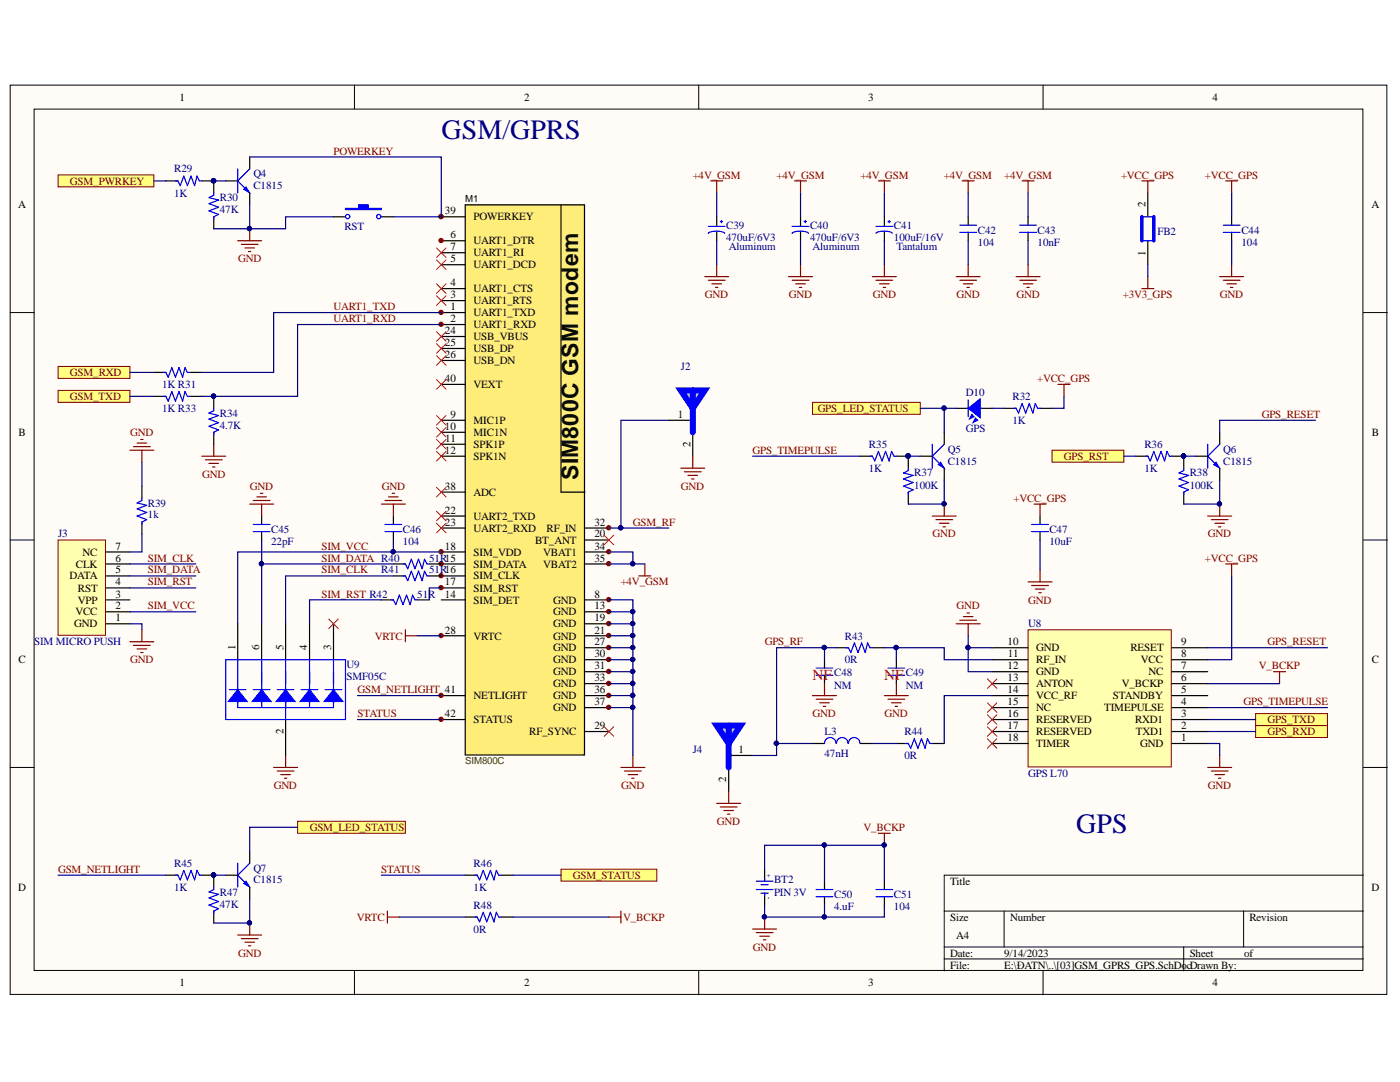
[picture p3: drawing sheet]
<svg xmlns="http://www.w3.org/2000/svg" width="279mm" height="216mm" viewBox="0 0 279 216" stroke-linecap="round" stroke-linejoin="round" font-family="sans-serif">
<defs><g id="words">
<g font-size="5.6" fill="#000080">
<text x="88.1" y="27.7">GSM/GPRS</text>
<text x="214.8" y="166.2">GPS</text>
</g>
<text font-size="4.6" fill="#080d02" x="115.4" y="95.8" transform="rotate(-90 115.4 95.8)">SIM800C GSM modem</text>
<g font-size="3" fill="#f00">
<text x="162.2" y="135.7">NF</text>
<text x="176.5" y="135.7">NF</text>
</g>
<g font-size="2.2">
<text x="35.9" y="20.1">1</text>
<text x="104.6" y="20.1">2</text>
<text x="173.2" y="20.1">3</text>
<text x="242" y="20.1">4</text>
<text x="3.6" y="41.6">A</text>
<text x="228.6" y="41.3" transform="rotate(-90 228.6 41.3)">2</text>
<text x="273.7" y="41.6">A</text>
<text x="88.8" y="42.8">39</text>
<text x="89.9" y="47.6">6</text>
<text x="94.5" y="44">POWERKEY</text>
<text x="89.9" y="50">7</text>
<text x="89.9" y="52.3">5</text>
<text x="94.5" y="48.8">UART1_DTR</text>
<text x="94.5" y="51.1">UART1_RI</text>
<text x="94.5" y="53.5">UART1_DCD</text>
<text x="228.6" y="51.1" transform="rotate(-90 228.6 51.1)">1</text>
<text x="89.9" y="57.1">4</text>
<text x="89.9" y="59.5">3</text>
<text x="94.5" y="58.3">UART1_CTS</text>
<text x="89.9" y="61.9">1</text>
<text x="89.9" y="64.3">2</text>
<text x="94.5" y="60.7">UART1_RTS</text>
<text x="94.5" y="63.1">UART1_TXD</text>
<text x="94.5" y="65.5">UART1_RXD</text>
<text x="88.8" y="66.7">24</text>
<text x="88.8" y="69.1">25</text>
<text x="88.8" y="71.4">26</text>
<text x="94.5" y="67.9">USB_VBUS</text>
<text x="94.5" y="70.2">USB_DP</text>
<text x="88.8" y="76.2">40</text>
<text x="94.5" y="72.7">USB_DN</text>
<text x="94.5" y="77.4">VEXT</text>
<text x="89.9" y="83.4">9</text>
<text x="135.3" y="83.4">1</text>
<text x="3.7" y="87">B</text>
<text x="88.8" y="85.8">10</text>
<text x="88.9" y="88.1">11</text>
<text x="94.5" y="84.6">MIC1P</text>
<text x="94.5" y="87">MIC1N</text>
<text x="94.5" y="89.3">SPK1P</text>
<text x="137.8" y="89.2" transform="rotate(-90 137.8 89.2)">2</text>
<text x="273.8" y="87">B</text>
<text x="88.8" y="90.6">12</text>
<text x="94.5" y="91.8">SPK1N</text>
<text x="88.8" y="97.7">38</text>
<text x="94.5" y="99">ADC</text>
<text x="88.8" y="102.5">22</text>
<text x="88.8" y="104.9">23</text>
<text x="94.5" y="103.7">UART2_TXD</text>
<text x="94.5" y="106.1">UART2_RXD</text>
<text x="109.1" y="106.1">RF_IN</text>
<text x="118.6" y="107.2">20</text>
<text x="118.6" y="104.9">32</text>
<text x="15.1" y="113.2">CLK</text>
<text x="16.5" y="110.9">NC</text>
<text x="23.1" y="112.1">6</text>
<text x="23.1" y="109.7">7</text>
<text x="88.8" y="109.7">18</text>
<text x="94.5" y="110.9">SIM_VDD</text>
<text x="94.5" y="113.2">SIM_DATA</text>
<text x="106.8" y="108.5">BT_ANT</text>
<text x="108.4" y="113.2">VBAT2</text>
<text x="108.4" y="110.9">VBAT1</text>
<text x="118.6" y="112.1">35</text>
<text x="118.6" y="109.7">34</text>
<text x="13.9" y="115.6">DATA</text>
<text x="15.6" y="118.1">RST</text>
<text x="23.1" y="119.2">3</text>
<text x="23.1" y="116.8">4</text>
<text x="23.1" y="114.4">5</text>
<text x="88.8" y="116.8">17</text>
<text x="88.8" y="119.2">14</text>
<text x="94.5" y="115.6">SIM_CLK</text>
<text x="94.5" y="118.1">SIM_RST</text>
<text x="118.6" y="119.2">8</text>
<text x="14.8" y="125.2">GND</text>
<text x="15.1" y="122.8">VCC</text>
<text x="15.6" y="120.4">VPP</text>
<text x="23.1" y="124">1</text>
<text x="23.1" y="121.6">2</text>
<text x="94.5" y="120.4">SIM_DET</text>
<text x="110.4" y="120.4">GND</text>
<text x="110.4" y="122.8">GND</text>
<text x="110.4" y="125.2">GND</text>
<text x="118.6" y="121.6">13</text>
<text x="118.6" y="124">19</text>
<text x="47" y="129.7" transform="rotate(-90 47 129.7)">1</text>
<text x="51.7" y="129.7" transform="rotate(-90 51.7 129.7)">6</text>
<text x="56.6" y="129.7" transform="rotate(-90 56.6 129.7)">5</text>
<text x="61.3" y="129.7" transform="rotate(-90 61.3 129.7)">4</text>
<text x="66.1" y="129.7" transform="rotate(-90 66.1 129.7)">3</text>
<text x="88.8" y="126.4">28</text>
<text x="94.5" y="127.6">VRTC</text>
<text x="110.4" y="127.6">GND</text>
<text x="110.4" y="130">GND</text>
<text x="118.6" y="126.4">21</text>
<text x="118.6" y="128.8">27</text>
<text x="118.6" y="131.2">30</text>
<text x="201.1" y="128.8">10</text>
<text x="201.2" y="131.2">11</text>
<text x="206.8" y="130">GND</text>
<text x="225.6" y="130">RESET</text>
<text x="235.7" y="131.2">8</text>
<text x="235.7" y="128.8">9</text>
<text x="3.7" y="132.3">C</text>
<text x="110.4" y="132.3">GND</text>
<text x="110.4" y="134.7">GND</text>
<text x="110.4" y="137.2">GND</text>
<text x="118.6" y="133.5">31</text>
<text x="118.6" y="136">33</text>
<text x="201.1" y="133.5">12</text>
<text x="201.1" y="136">13</text>
<text x="206.8" y="132.3">RF_IN</text>
<text x="206.8" y="134.7">GND</text>
<text x="206.8" y="137.2">ANTON</text>
<text x="223.9" y="137.2">V_BCKP</text>
<text x="227.7" y="132.3">VCC</text>
<text x="229.2" y="134.7">NC</text>
<text x="235.7" y="136">6</text>
<text x="235.7" y="133.5">7</text>
<text x="273.8" y="132.3">C</text>
<text x="88.8" y="143.1">42</text>
<text x="94.5" y="139.5">NETLIGHT</text>
<text x="110.4" y="139.5">GND</text>
<text x="110.4" y="141.9">GND</text>
<text x="118.6" y="138.3">36</text>
<text x="118.6" y="140.7">37</text>
<text x="201.1" y="138.3">14</text>
<text x="201.1" y="140.7">15</text>
<text x="201.1" y="143.1">16</text>
<text x="206.8" y="139.5">VCC_RF</text>
<text x="206.8" y="141.9">NC</text>
<text x="220.3" y="141.9">TIMEPULSE</text>
<text x="222.1" y="139.5">STANDBY</text>
<text x="235.7" y="143.1">3</text>
<text x="235.7" y="140.7">4</text>
<text x="235.7" y="138.3">5</text>
<text x="56.6" y="146.5" transform="rotate(-90 56.6 146.5)">2</text>
<text x="94.5" y="144.3">STATUS</text>
<text x="105.6" y="146.7">RF_SYNC</text>
<text x="118.6" y="145.5">29</text>
<text x="201.1" y="145.5">17</text>
<text x="201.1" y="147.9">18</text>
<text x="206.8" y="144.3">RESERVED</text>
<text x="206.8" y="146.7">RESERVED</text>
<text x="206.8" y="149.1">TIMER</text>
<text x="226.5" y="144.3">RXD1</text>
<text x="226.7" y="146.7">TXD1</text>
<text x="227.5" y="149.1">GND</text>
<text x="235.7" y="147.9">1</text>
<text x="235.7" y="145.5">2</text>
<text x="147.4" y="150.3">1</text>
<text x="144.9" y="156.1" transform="rotate(-90 144.9 156.1)">2</text>
<text x="3.6" y="177.7">D</text>
<text x="189.7" y="176.5">Title</text>
<text x="273.7" y="177.7">D</text>
<text x="189.7" y="183.7">Size</text>
<text x="201.6" y="183.7">Number</text>
<text x="249.3" y="183.7">Revision</text>
<text x="189.7" y="190.9">Date:</text>
<text x="190.8" y="187.3">A4</text>
<text x="200.4" y="190.9">9/14/2023</text>
<text x="237.4" y="190.9">Sheet</text>
<text x="248.3" y="190.9">of</text>
<text x="35.9" y="196.8">1</text>
<text x="104.6" y="196.8">2</text>
<text x="173.2" y="196.8">3</text>
<text x="189.7" y="193.3">File:</text>
<text x="200.4" y="193.3">E:\ĐATN\..\[03]GSM_GPRS_GPS.SchDocDrawn By:</text>
<text x="242" y="196.8">4</text>
</g>
<g font-size="2.2" fill="#000080">
<text x="34.8" y="34.4">R29</text>
<text x="50.6" y="35.4">Q4</text>
<text x="34.8" y="39.2">1K</text>
<text x="43.9" y="40.2">R30</text>
<text x="50.6" y="37.8">C1815</text>
<text x="43.9" y="42.5">47K</text>
<text x="68.7" y="45.9">RST</text>
<text x="144.9" y="45.6">C39</text>
<text x="161.7" y="45.6">C40</text>
<text x="178.4" y="45.6">C41</text>
<text x="195.1" y="46.7">C42</text>
<text x="207.1" y="46.7">C43</text>
<text x="231" y="46.8">FB2</text>
<text x="247.7" y="46.7">C44</text>
<text x="144.9" y="48">470uF/6V3</text>
<text x="145.4" y="50">Aluminum</text>
<text x="161.7" y="48">470uF/6V3</text>
<text x="162.2" y="50">Aluminum</text>
<text x="178.4" y="48">100uF/16V</text>
<text x="178.9" y="50">Tantalum</text>
<text x="195.1" y="49">104</text>
<text x="207.1" y="49">10nF</text>
<text x="247.7" y="49">104</text>
<text x="32.4" y="77.4">1K R31</text>
<text x="135.9" y="73.9">J2</text>
<text x="32.4" y="82.2">1K R33</text>
<text x="43.9" y="83.2">R34</text>
<text x="192.8" y="79.1">D10</text>
<text x="202.1" y="79.8">R32</text>
<text x="43.9" y="85.5">4.7K</text>
<text x="173.4" y="89.3">R35</text>
<text x="192.8" y="86.3">GPS</text>
<text x="202.1" y="84.6">1K</text>
<text x="228.4" y="89.3">R36</text>
<text x="173.4" y="94.1">1K</text>
<text x="182.5" y="95.1">R37</text>
<text x="189.1" y="90.3">Q5</text>
<text x="189.1" y="92.7">C1815</text>
<text x="228.4" y="94.1">1K</text>
<text x="237.4" y="95.1">R38</text>
<text x="244.1" y="90.3">Q6</text>
<text x="244.1" y="92.7">C1815</text>
<text x="29.5" y="101.1">R39</text>
<text x="182.5" y="97.5">100K</text>
<text x="237.4" y="97.5">100K</text>
<text x="11.6" y="107.2">J3</text>
<text x="29.5" y="103.4">1k</text>
<text x="54.1" y="106.3">C45</text>
<text x="80.4" y="106.3">C46</text>
<text x="209.4" y="106.3">C47</text>
<text x="54.1" y="108.7">22pF</text>
<text x="80.4" y="108.7">104</text>
<text x="85.7" y="112.1">51R15</text>
<text x="209.4" y="108.7">10uF</text>
<text x="76.1" y="114.4">R41</text>
<text x="83.3" y="119.2">51R</text>
<text x="85.7" y="114.4">51R16</text>
<text x="205.2" y="125.2">U8</text>
<text x="6.8" y="128.8">SIM MICRO PUSH</text>
<text x="168.6" y="127.6">R43</text>
<text x="69.2" y="133.4">U9</text>
<text x="69.2" y="135.7">SMF05C</text>
<text x="166.5" y="135">C48</text>
<text x="166.5" y="137.4">NM</text>
<text x="168.6" y="132.3">0R</text>
<text x="180.8" y="135">C49</text>
<text x="180.8" y="137.4">NM</text>
<text x="164.5" y="146.7">L3</text>
<text x="180.5" y="146.7">R44</text>
<text x="138.2" y="150.3">J4</text>
<text x="164.5" y="151">47nH</text>
<text x="180.5" y="151.4">0R</text>
<text x="205.2" y="155.1">GPS L70</text>
<text x="34.8" y="173">R45</text>
<text x="50.6" y="173.9">Q7</text>
<text x="94.5" y="173">R46</text>
<text x="34.8" y="177.7">1K</text>
<text x="43.9" y="178.7">R47</text>
<text x="50.6" y="176.3">C1815</text>
<text x="94.5" y="177.7">1K</text>
<text x="154.5" y="176.3">BT2</text>
<text x="154.5" y="178.7">PIN 3V</text>
<text x="166.5" y="179.2">C50</text>
<text x="178.4" y="179.2">C51</text>
<text x="43.9" y="181.1">47K</text>
<text x="94.5" y="181.4">R48</text>
<text x="166.5" y="181.5">4.uF</text>
<text x="178.4" y="181.5">104</text>
<text x="94.5" y="186.1">0R</text>
</g>
<g font-size="2.2" fill="#800000">
<text x="66.5" y="30.9">POWERKEY</text>
<text x="138.2" y="35.7">+4V_GSM</text>
<text x="155" y="35.7">+4V_GSM</text>
<text x="171.7" y="35.7">+4V_GSM</text>
<text x="188.4" y="35.7">+4V_GSM</text>
<text x="200.4" y="35.7">+4V_GSM</text>
<text x="223.7" y="35.7">+VCC_GPS</text>
<text x="240.5" y="35.7">+VCC_GPS</text>
<text x="14" y="36.9">GSM_PWRKEY</text>
<text x="47.5" y="52.3">GND</text>
<text x="140.7" y="59.5">GND</text>
<text x="157.4" y="59.5">GND</text>
<text x="174.2" y="59.5">GND</text>
<text x="190.9" y="59.5">GND</text>
<text x="202.8" y="59.5">GND</text>
<text x="224.1" y="59.5">+3V3_GPS</text>
<text x="243.4" y="59.5">GND</text>
<text x="66.5" y="61.9">UART1_TXD</text>
<text x="66.5" y="64.3">UART1_RXD</text>
<text x="14" y="75.1">GSM_RXD</text>
<text x="207" y="76.2">+VCC_GPS</text>
<text x="14" y="79.8">GSM_TXD</text>
<text x="163.2" y="82.2">GPS_LED_STATUS</text>
<text x="251.8" y="83.4">GPS_RESET</text>
<text x="26" y="87">GND</text>
<text x="40.3" y="95.3">GND</text>
<text x="150.2" y="90.6">GPS_TIMEPULSE</text>
<text x="212.3" y="91.8">GPS_RST</text>
<text x="49.9" y="97.7">GND</text>
<text x="76.2" y="97.7">GND</text>
<text x="135.9" y="97.7">GND</text>
<text x="202.3" y="100.1">+VCC_GPS</text>
<text x="126.3" y="104.9">GSM_RF</text>
<text x="186.1" y="107.2">GND</text>
<text x="241.1" y="107.2">GND</text>
<text x="29.5" y="112.1">SIM_CLK</text>
<text x="64.2" y="112.1">SIM_DATA R40</text>
<text x="64.2" y="109.7">SIM_VCC</text>
<text x="240.5" y="112.1">+VCC_GPS</text>
<text x="29.5" y="114.4">SIM_DATA</text>
<text x="29.5" y="116.8">SIM_RST</text>
<text x="64.2" y="119.2">SIM_RST R42</text>
<text x="64.2" y="114.4">SIM_CLK</text>
<text x="123.9" y="116.8">+4V_GSM</text>
<text x="29.5" y="121.6">SIM_VCC</text>
<text x="190.9" y="121.6">GND</text>
<text x="205.2" y="120.4">GND</text>
<text x="74.8" y="127.6">VRTC</text>
<text x="152.6" y="128.8">GPS_RF</text>
<text x="253" y="128.8">GPS_RESET</text>
<text x="26" y="132.3">GND</text>
<text x="251.2" y="133.5">V_BCKP</text>
<text x="71.4" y="138.3">GSM_NETLIGHT 41</text>
<text x="71.4" y="143.1">STATUS</text>
<text x="162.2" y="143.1">GND</text>
<text x="176.5" y="143.1">GND</text>
<text x="248.2" y="140.7">GPS_TIMEPULSE</text>
<text x="253" y="146.7">GPS_RXD</text>
<text x="253" y="144.3">GPS_TXD</text>
<text x="54.6" y="157.4">GND</text>
<text x="124" y="157.4">GND</text>
<text x="241.1" y="157.4">GND</text>
<text x="61.8" y="165.8">GSM_LED_STATUS</text>
<text x="143.1" y="164.6">GND</text>
<text x="172.3" y="165.8">V_BCKP</text>
<text x="11.6" y="174.2">GSM_NETLIGHT</text>
<text x="76.1" y="174.2">STATUS</text>
<text x="114.3" y="175.4">GSM_STATUS</text>
<text x="71.2" y="183.7">VRTC</text>
<text x="124.4" y="183.7">V_BCKP</text>
<text x="47.5" y="190.9">GND</text>
<text x="150.3" y="189.7">GND</text>
</g>
<text font-size="1.9" x="92.8" y="40.3">M1</text>
<text font-size="1.9" fill="#008000" x="92.8" y="152.5">SIM800C</text>
<g font-size="1.3" fill="#000080">
<text x="153.1" y="174.4" transform="rotate(90 153.1 174.4)">+</text>
<text x="153.1" y="178.9" transform="rotate(90 153.1 178.9)">-</text>
</g>
</g></defs>
<g fill="#fffcf8" stroke="#000" stroke-width=".2">
<path d="M2 17h274.8v181.4h-274.8z"/>
<path d="M6.8 21.8h265.2v171.8h-265.2z"/>
</g>
<g fill="none" stroke="#000" stroke-width=".2">
<path d="M70.7 17v4.8M139.5 17v4.8M208.2 17v4.8M2 62.4h4.8M272.1 62.4h4.8M2 107.8h4.8M272.1 107.8h4.8M2 153.1h4.8M272.1 153.1h4.8M272.1 174.6h-83.7v19.1M70.7 193.7v4.8M139.5 193.7v4.8"/>
<path d="M188.4 181.8h83.7M188.4 189h83.7M188.4 191.4h83.7M200.4 181.8v7.2M208.2 193.7v4.8M236.2 189v4.7M248.2 181.8v7.2"/>
</g>
<circle cx="88" cy="43.2" r=".43" fill="#000080" stroke="#000080" stroke-width=".2"/>
<path d="M92.8 40.9h23.9v109.7h-23.9z" fill="#ffed7a" stroke="#000" stroke-width=".24"/>
<g fill="none" stroke="#000" stroke-width=".24">
<path d="M88.1 43.3h4.7M88.1 48h4.7M88.1 50.4h4.7M88.1 52.8h4.7M88.1 57.6h4.7M88.1 60h4.7M112 40.9v57.3h4.7M88.1 62.4h4.7M88.1 64.8h4.7M88.1 67.1h4.7M88.1 69.5h4.7M88.1 71.9h4.7"/>
<path d="M88.1 76.7h4.7M88.1 83.9h4.7M88.1 86.3h4.7M88.1 88.6h4.7M88.1 91h4.7M88.1 98.2h4.7M88.1 119.7h4.7M88.1 103h4.7M88.1 105.4h4.7M88.1 110.1h4.7M88.1 112.5h4.7M88.1 114.9h4.7"/>
<path d="M88.1 117.3h4.7M116.7 119.7h4.8M116.7 105.4h4.8M116.7 110.1h4.8M116.7 112.5h4.8M116.7 107.8h4.8M88.1 126.9h4.7M88.1 138.8h4.7M116.7 122.1h4.8M116.7 124.5h4.8M116.7 126.9h4.8M116.7 129.2h4.8"/>
<path d="M116.7 138.8h4.8M116.7 131.6h4.8M116.7 134h4.8M116.7 136.4h4.8M88.1 143.6h4.7M116.7 146h4.8M116.7 141.2h4.8"/>
</g>
<path d="M205.2 125.7h28.6v27.3h-28.6z" fill="#ffffb0" stroke="#800000" stroke-width=".2"/>
<g fill="none" stroke="#000" stroke-width=".24">
<path d="M164.5 131.6v1.7M164.5 134.7v1.7M166.9 129.2h2.4M174.1 129.2h2.4M178.9 131.6v1.7M178.9 134.7v1.7M198 138.8h7.2M198 136.4h7.2M198 134h7.2M198 131.6h7.2M198 129.2h7.2M233.9 138.8h7.1"/>
<path d="M233.9 136.4h7.1M233.9 134h7.1M233.9 131.6h7.1M233.9 129.2h7.1M162.2 148.4h2.3M171.7 148.4h2.4M178.9 148.4h2.4M186.1 148.4h2.3M198 148.4h7.2M198 146h7.2M198 143.6h7.2M198 141.2h7.2"/>
<path d="M233.9 148.4h7.1M233.9 146h7.1M233.9 143.6h7.1M233.9 141.2h7.1"/>
</g>
<path d="M162.9 134.7h3.3M162.9 133.3h3.3M168.8 129.2h.5l.5 1 .7-1.9 .7 1.9 .8-1.9 .7 1.9 .4-1.9 .5 .9h.5M177.2 134.7h3.4M177.2 133.3h3.4M166.8 148.3a1.15 1.15 0 0 0-1.1-1.1 1.15 1.15 0 0 0-1.2 1.2M169.2 148.3a1.15 1.15 0 0 0-1.1-1.1 1.15 1.15 0 0 0-1.2 1.2M171.6 148.3a1.15 1.15 0 0 0-1.1-1.1 1.15 1.15 0 0 0-1.2 1.2M180.8 148.4h.5l.5 .9 .7-1.9 .7 1.9 .7-1.9 .7 1.9 .5-1.9 .5 1h.5" fill="none" stroke="#00f" stroke-width=".24"/>
<g fill="none" stroke="#800000" stroke-width=".24">
<path d="M162.2 138.8h4.7M162.9 139.5h3.3M164.5 136.4v2.4M176.5 138.8h4.8M177.2 139.5h3.4M178.9 136.4v2.4M190.8 124.5h4.8M191.6 123.8h3.3M192.3 123h1.9M193 122.3h.5M193.2 124.5v2.4M163.6 140.2h1.9"/>
<path d="M164.3 141h.5M177.9 140.2h1.9M178.6 141h.5M241 153.1h4.8M241.7 153.9h3.4M242.5 154.6h1.9M243.2 155.3h.5M243.4 150.7v2.4"/>
</g>
<path d="M197 135.5l2 1.9M199 135.5l-2 1.9M197 140.2l2 1.9M197 142.6l2 1.9M197 145l2 1.9M197 147.4l2 1.9M199 140.2l-2 1.9M199 142.6l-2 1.9M199 145l-2 1.9M199 147.4l-2 1.9" fill="none" stroke="#f00" stroke-width=".2"/>
<g fill="#ffff80" stroke="#800000" stroke-width=".2">
<path d="M250.6 144.8h14.3v2.4h-14.3z" fill-rule="evenodd"/>
<path d="M250.6 142.4h14.3v2.4h-14.3z" fill-rule="evenodd"/>
<path d="M210 89.8h14.3v2.4h-14.3z" fill-rule="evenodd"/>
</g>
<g fill="none" stroke="#800000" stroke-width=".24">
<path d="M227.9 36.1h2.4M229.1 36.1v2.4M244.6 36.1h2.4M245.8 36.1v2.4M227.9 57.6h2.4M229.1 55.2v2.4M243.4 55.2h4.8M244.1 55.9h3.4M244.8 56.6h2M245.6 57.4h.4M245.8 52.8v2.4M244.6 112.5h2.4"/>
<path d="M245.8 112.5v2.4"/>
</g>
<path d="M229.1 38.5v4.8M229.1 48v4.8M245.8 43.3v1.6M245.8 46.4v1.6M226.7 91h2.4M233.9 91h2.3" fill="none" stroke="#000" stroke-width=".24"/>
<path d="M227.9 48h2.4M227.9 43.3h2.4M244.1 46.4h3.4M244.1 44.9h3.4M228.6 91h.5l.5 1 .7-1.9 .7 1.9 .7-1.9 .7 1.9 .5-1.9 .5 .9h.5M241 88.6v4.8M243.4 88.6l-2.4 2.4 1.9 1.9" fill="none" stroke="#00f" stroke-width=".24"/>
<path d="M227.9 43.3v4.7M230.3 43.3v4.7" fill="none" stroke="#00f" stroke-width=".72"/>
<circle cx="236.2" cy="91" r=".43" fill="#000080" stroke="#000080" stroke-width=".2"/>
<path d="M242.2 92.7l.5-.5 .7 1.2z" fill="#00f"/>
<path d="M242.2 92.7l.5-.5 .7 1.2z" fill="none" stroke="#00f" stroke-width=".2"/>
<path d="M171.7 91h2.4M178.9 91h2.4M238.6 91h2.4M243.4 86.3v2.3M243.4 93.4v2.4" fill="none" stroke="#000" stroke-width=".24"/>
<path d="M241 103h4.8M241.7 103.7h3.4M242.5 104.4h1.9M243.2 105.1h.5M243.4 100.6v2.4" fill="none" stroke="#800000" stroke-width=".24"/>
<g fill="#000080" stroke="#000080" stroke-width=".2">
<circle cx="243.4" cy="100.5" r=".43"/>
<circle cx="181.2" cy="91" r=".43"/>
</g>
<path d="M173.6 91h.5l.5 1 .7-1.9 .7 1.9 .7-1.9 .7 1.9 .5-1.9 .5 .9h.5M186.1 88.6v4.8M188.4 88.6l-2.3 2.4 1.9 1.9" fill="none" stroke="#00f" stroke-width=".24"/>
<path d="M187.2 92.7l.5-.5 .7 1.2z" fill="#00f"/>
<path d="M187.2 92.7l.5-.5 .7 1.2z" fill="none" stroke="#00f" stroke-width=".2"/>
<path d="M183.7 91h2.4M188.4 86.3v2.3M188.4 93.4v2.4" fill="none" stroke="#000" stroke-width=".24"/>
<path d="M194.7 83.4l.4 .5-.9 .4z" fill="#00f"/>
<path d="M194.7 83.4l.4 .5-.9 .4z" fill="none" stroke="#00f" stroke-width=".2"/>
<path d="M193.9 82.7l.5 .5-.9 .4z" fill="#00f"/>
<path d="M193.9 82.7l.5 .5-.9 .4z" fill="none" stroke="#00f" stroke-width=".2"/>
<path d="M193.2 81.5l2.4-1.9v3.8z" fill="#00f"/>
<path d="M193.2 81.5l2.4-1.9v3.8z" fill="none" stroke="#00f" stroke-width=".2"/>
<path d="M193.2 79.8v3.4M193 81.5h.5M195.1 81.5h.8M202.3 81.5h.5l.5 .9 .7-1.9 .7 1.9 .7-1.9 .7 1.9 .5-1.9 .5 1h.5M50.5 106.1h3.4M50.5 104.6h3.4M76.8 106.1h3.4M76.8 104.6h3.4M35 174.6h.5l.5 1 .7-1.9 .7 1.9 .7-1.9 .7 1.9 .5-1.9 .5 .9h.5M47.4 172.2v4.8M49.8 172.2l-2.4 2.4 1.9 1.9" fill="none" stroke="#00f" stroke-width=".24"/>
<path d="M190.8 81.5h2.4M195.6 81.5h2.4M200.4 81.5h2.4M207.6 81.5h2.4M52.2 103v1.6M52.2 106.1v1.7M78.5 103v1.6M78.5 106.1v1.7M33.1 174.6h2.4M40.3 174.6h2.4" fill="none" stroke="#000" stroke-width=".24"/>
<g fill="none" stroke="#800000" stroke-width=".24">
<path d="M211.1 76.7h2.4M212.3 76.7v2.4M50.5 99.9h3.4M51.3 99.2h1.9M52 98.4h.5M76.8 99.9h3.4M77.6 99.2h1.9M78.3 98.4h.4M49.8 100.6h4.8M52.2 100.6v2.4M76.1 100.6h4.8M78.5 100.6v2.4"/>
<path d="M127.5 114.9h2.4M128.7 112.5v2.4M186.1 103h4.7M186.8 103.7h3.3M187.5 104.4h1.9M188.2 105.1h.5M188.4 100.6v2.4M25.9 128.1h4.8M26.6 128.8h3.4M27.4 129.5h1.9M28.1 130.2h.5M28.3 125.7v2.4"/>
<path d="M54.6 153.1h4.8M55.3 153.9h3.4M56 154.6h2M56.8 155.3h.4M57 150.7v2.4M123.9 153.1h4.8M124.6 153.9h3.4M125.3 154.6h2M126.1 155.3h.4M126.3 150.7v2.4"/>
</g>
<g fill="#000080" stroke="#000080" stroke-width=".2">
<circle cx="188.4" cy="100.5" r=".43"/>
<circle cx="42.6" cy="174.6" r=".43"/>
</g>
<g fill="none" stroke="#f00" stroke-width=".2">
<path d="M87.1 66.2l1.9 1.9M87.1 68.6l1.9 1.9M87.1 71l1.9 1.9M87.1 75.7l1.9 2M89 66.2l-1.9 1.9M89 68.6l-1.9 1.9M89 71l-1.9 1.9M89 75.7l-1.9 2M87.1 97.2l1.9 2M87.1 82.9l1.9 1.9M87.1 85.3l1.9 1.9M87.1 87.7l1.9 1.9"/>
<path d="M87.1 90.1l1.9 1.9M89 97.2l-1.9 2M89 82.9l-1.9 1.9M89 85.3l-1.9 1.9M89 87.7l-1.9 1.9M89 90.1l-1.9 1.9M120.6 106.8l1.9 1.9M122.5 106.8l-1.9 1.9M120.6 145l1.9 1.9M122.5 145l-1.9 1.9"/>
</g>
<path d="M48.6 176.3l.5-.5 .7 1.2z" fill="#00f"/>
<path d="M48.6 176.3l.5-.5 .7 1.2z" fill="none" stroke="#00f" stroke-width=".2"/>
<path d="M33.1 36.1h2.4M40.3 36.1h2.4M181.3 91v2.4M181.3 98.2v2.4M42.7 174.6v2.4M45 174.6h2.4M49.8 169.9v2.3M49.8 177v2.4M92.8 174.6h2.4M100 174.6h2.4M42.7 181.8v2.4" fill="none" stroke="#000" stroke-width=".24"/>
<path d="M47.4 186.6h4.8M48.2 187.3h3.3M48.9 188h1.9M49.6 188.7h.5M49.8 184.2v2.4" fill="none" stroke="#800000" stroke-width=".24"/>
<g fill="#000080" stroke="#000080" stroke-width=".2">
<circle cx="49.8" cy="184.1" r=".43"/>
<circle cx="42.6" cy="174.6" r=".43"/>
<circle cx="181.2" cy="91" r=".43"/>
<circle cx="42.6" cy="36" r=".43"/>
</g>
<path d="M35 36.1h.5l.5 1 .7-2 .7 2 .7-2 .7 2 .5-2 .5 1h.5M47.4 33.7v4.8M49.8 33.7l-2.4 2.4 1.9 1.9M181.3 93.4v.5l-1 .5 1.9 .5-1.9 .7 1.9 .7-1.9 .7 1.9 .7-.9 .5v.5M42.7 177v.5l-1 .5 1.9 .5-1.9 .7 1.9 .7-1.9 .7 1.9 .7-.9 .5v.5M94.8 174.6h.4l.5 1 .7-1.9 .7 1.9 .8-1.9 .7 1.9 .5-1.9 .4 .9h.5" fill="none" stroke="#00f" stroke-width=".24"/>
<path d="M48.6 37.8l.5-.5 .7 1.2z" fill="#00f"/>
<path d="M48.6 37.8l.5-.5 .7 1.2z" fill="none" stroke="#00f" stroke-width=".2"/>
<path d="M42.7 36.1v2.4M45 36.1h2.4M49.8 31.3v2.4M49.8 38.5v2.4M42.7 43.3v2.4M164.5 175.8v1.7M164.5 178.9v1.7" fill="none" stroke="#000" stroke-width=".24"/>
<g fill="none" stroke="#800000" stroke-width=".24">
<path d="M47.4 48h4.8M48.2 48.8h3.3M48.9 49.5h1.9M49.6 50.2h.5M49.8 45.7v2.3M80.9 125.7v2.4M80.9 126.9h2.4M175.3 166.3h2.4M176.5 166.3v2.4M150.2 185.4h4.8M150.9 186.1h3.4M151.6 186.8h2"/>
<path d="M152.4 187.5h.4M152.6 183v2.4"/>
</g>
<g fill="#000080" stroke="#000080" stroke-width=".2">
<circle cx="49.8" cy="45.6" r=".43"/>
<circle cx="42.6" cy="36" r=".43"/>
<circle cx="176.4" cy="168.6" r=".43"/>
<circle cx="152.5" cy="182.9" r=".43"/>
</g>
<path d="M42.7 38.5v.5l-1 .4 1.9 .5-1.9 .7 1.9 .8-1.9 .7 1.9 .7-.9 .5v.4M162.9 178.9h3.3M162.9 177.5h3.3" fill="none" stroke="#00f" stroke-width=".24"/>
<path d="M87.1 102l1.9 1.9M87.1 104.4l1.9 1.9M89 102l-1.9 1.9M89 104.4l-1.9 1.9" fill="none" stroke="#f00" stroke-width=".2"/>
<g fill="#ffff80" stroke="#800000" stroke-width=".2">
<path d="M112 173.4h19.1v2.4h-19.1z" fill-rule="evenodd"/>
<path d="M11.6 73.1h14.3v2.4h-14.3z" fill-rule="evenodd"/>
<path d="M11.6 77.9h14.3v2.4h-14.3z" fill-rule="evenodd"/>
<path d="M11.6 34.9h19.1v2.4h-19.1z" fill-rule="evenodd"/>
</g>
<g fill="none" stroke="#800000" stroke-width=".24">
<path d="M141.8 36.1h2.4M143 36.1v2.4M158.6 36.1h2.4M159.8 36.1v2.4M175.3 36.1h2.4M176.5 36.1v2.4M192 36.1h2.4M193.2 36.1v2.4M204 36.1h2.4M205.2 36.1v2.4M140.6 55.2h4.8M141.4 55.9h3.3"/>
<path d="M142.1 56.6h1.9M142.8 57.4h.5M143 52.8v2.4M157.4 55.2h4.8M158.1 55.9h3.3M158.8 56.6h1.9M159.5 57.4h.5M159.8 52.8v2.4M174.1 55.2h4.8M174.8 55.9h3.4M175.5 56.6h1.9M176.3 57.4h.4"/>
<path d="M176.5 52.8v2.4M190.8 55.2h4.8M191.6 55.9h3.3M192.3 56.6h1.9M193 57.4h.5M193.2 52.8v2.4M202.8 55.2h4.8M203.5 55.9h3.3M204.2 56.6h1.9M204.9 57.4h.5M205.2 52.8v2.4M40.3 91h4.7"/>
<path d="M41 91.7h3.3M41.7 92.5h1.9M42.4 93.2h.5M42.7 88.6v2.4"/>
</g>
<path d="M87.1 56.6l1.9 1.9M87.1 59l1.9 1.9M87.1 51.9l1.9 1.9M87.1 49.5l1.9 1.9M89 56.6l-1.9 1.9M89 59l-1.9 1.9M89 51.9l-1.9 1.9M89 49.5l-1.9 1.9" fill="none" stroke="#f00" stroke-width=".2"/>
<path d="M143 43.3v1.9M143 46.1v1.9M159.8 43.3v1.9M159.8 46.1v1.9M176.5 43.3v1.9M176.5 46.1v1.9M193.2 43.3v1.6M193.2 46.4v1.6M205.2 43.3v1.6M205.2 46.4v1.6" fill="none" stroke="#000" stroke-width=".24"/>
<g fill="none" stroke="#00f" stroke-width=".24">
<path d="M141.4 45.2h3.3M143.8 44.2h.4M144 44v.5M144.6 46.6a3.1 3.1 0 0 0-3.2 0M158.1 45.2h3.3M160.5 44.2h.5M160.7 44v.5M161.3 46.6a3.1 3.1 0 0 0-3.2 0M174.8 45.2h3.4M177.2 44.2h.5M177.4 44v.5M178.1 46.6a3.1 3.1 0 0 0-3.3 0"/>
<path d="M191.6 44.9h3.3M191.6 46.4h3.3M203.5 44.9h3.3M203.5 46.4h3.3"/>
</g>
<g fill="#800000" stroke="#800000" stroke-width=".2">
<circle cx="88" cy="62.3" r=".43"/>
<circle cx="88" cy="64.7" r=".43"/>
<circle cx="88" cy="117.3" r=".43"/>
<circle cx="88" cy="126.8" r=".43"/>
<circle cx="88" cy="138.8" r=".43"/>
<circle cx="88" cy="143.5" r=".43"/>
<circle cx="88" cy="110.1" r=".43"/>
<circle cx="88" cy="112.5" r=".43"/>
<circle cx="88" cy="114.9" r=".43"/>
<circle cx="88" cy="43.2" r=".43"/>
<circle cx="88" cy="48" r=".43"/>
<circle cx="121.5" cy="105.3" r=".43"/>
<circle cx="121.5" cy="110.1" r=".43"/>
<circle cx="121.5" cy="112.5" r=".43"/>
<circle cx="121.5" cy="119.6" r=".43"/>
<circle cx="121.5" cy="122" r=".43"/>
<circle cx="121.5" cy="124.4" r=".43"/>
<circle cx="121.5" cy="126.8" r=".43"/>
<circle cx="121.5" cy="129.2" r=".43"/>
<circle cx="121.5" cy="131.6" r=".43"/>
<circle cx="121.5" cy="136.4" r=".43"/>
<circle cx="121.5" cy="134" r=".43"/>
<circle cx="121.5" cy="138.8" r=".43"/>
<circle cx="121.5" cy="141.1" r=".43"/>
</g>
<path d="M59.4 163.9h21.5v2.4h-21.5z" fill-rule="evenodd" fill="#ffff80" stroke="#800000" stroke-width=".2"/>
<path d="M236.2 91v2.4M236.2 98.2v2.4M76.1 119.7h2.4M78.5 112.5h2.4M78.5 114.9h2.4M83.3 119.7h2.4M85.7 112.5h2.4M85.7 114.9h2.4M145.4 150.7h4.8M145.4 153.1v4.8" fill="none" stroke="#000" stroke-width=".24"/>
<circle cx="236.2" cy="91" r=".43" fill="#000080" stroke="#000080" stroke-width=".2"/>
<path d="M236.2 93.4v.5l-.9 .5 1.9 .5-1.9 .7 1.9 .7-1.9 .7 1.9 .7-1 .5v.5M78 119.7h.5l.5 .9 .7-1.9 .7 1.9 .7-1.9 .8 1.9 .4-1.9 .5 1h.5M80.4 112.5h.5l.5 1 .7-1.9 .7 1.9 .7-1.9 .7 1.9 .5-1.9 .5 .9h.5M80.4 114.9h.5l.5 1 .7-1.9 .7 1.9 .7-1.9 .7 1.9 .5-1.9 .5 .9h.5" fill="none" stroke="#00f" stroke-width=".24"/>
<path d="M143 144.8h4.8l-2.4 3.6z" fill="#c0c0c0"/>
<path d="M143 144.8h4.8l-2.4 3.6zM145.4 144.8v8.3" fill="none" stroke="#00f" stroke-width="1.2"/>
<path d="M145.4 157.9v2.4M143 160.3h4.8M143.8 161h3.3M144.5 161.7h1.9M145.2 162.4h.5" fill="none" stroke="#800000" stroke-width=".24"/>
<path d="M133.5 83.9h4.8M138.3 86.3v4.7" fill="none" stroke="#000" stroke-width=".24"/>
<path d="M135.9 77.9h4.7l-2.3 3.6z" fill="#c0c0c0"/>
<path d="M135.9 77.9h4.7l-2.3 3.6zM138.3 77.9v8.4" fill="none" stroke="#00f" stroke-width="1.2"/>
<path d="M135.9 93.4h4.7M136.6 94.1h3.3M137.3 94.9h1.9M138 95.6h.5M138.3 91v2.4" fill="none" stroke="#800000" stroke-width=".24"/>
<path d="M47.4 124.5v7.1M52.2 124.5v7.1M57 124.5v7.1M61.8 124.5v7.1M66.6 124.5v7.1M57 143.6v7.1" fill="none" stroke="#000" stroke-width=".24"/>
<path d="M45 131.6h23.9v12h-23.9z" fill="none" stroke="#00f" stroke-width=".24"/>
<path d="M47.4 137.6l1.9 2.4h-3.8z" fill="#00f"/>
<path d="M47.4 137.6l1.9 2.4h-3.8z" fill="none" stroke="#00f" stroke-width=".2"/>
<path d="M45.8 137.6h3.3M47.4 137.4v.4M47.4 139.5v.7" fill="none" stroke="#00f" stroke-width=".24"/>
<path d="M52.2 137.6l1.9 2.4h-3.8z" fill="#00f"/>
<path d="M52.2 137.6l1.9 2.4h-3.8z" fill="none" stroke="#00f" stroke-width=".2"/>
<path d="M50.5 137.6h3.4M52.2 137.4v.4M52.2 139.5v.7" fill="none" stroke="#00f" stroke-width=".24"/>
<path d="M57 137.6l1.9 2.4h-3.8z" fill="#00f"/>
<path d="M57 137.6l1.9 2.4h-3.8z" fill="none" stroke="#00f" stroke-width=".2"/>
<path d="M55.3 137.6h3.4M57 137.4v.4M57 139.5v.7" fill="none" stroke="#00f" stroke-width=".24"/>
<path d="M61.8 137.6l1.9 2.4h-3.8z" fill="#00f"/>
<path d="M61.8 137.6l1.9 2.4h-3.8z" fill="none" stroke="#00f" stroke-width=".2"/>
<path d="M60.1 137.6h3.4M61.8 137.4v.4M61.8 139.5v.7" fill="none" stroke="#00f" stroke-width=".24"/>
<path d="M66.6 137.6l1.9 2.4h-3.9z" fill="#00f"/>
<path d="M66.6 137.6l1.9 2.4h-3.9z" fill="none" stroke="#00f" stroke-width=".2"/>
<g fill="none" stroke="#00f" stroke-width=".24">
<path d="M32.6 74.3h.5l.5 1 .7-1.9 .7 1.9 .7-1.9 .7 1.9 .5-1.9 .5 .9h.5M32.6 79.1h.5l.5 .9 .7-1.9 .7 1.9 .7-1.9 .7 1.9 .5-1.9 .5 1h.5M42.7 81.5v.5l-1 .4 1.9 .5-1.9 .7 1.9 .7-1.9 .8 1.9 .7-.9 .5v.4M47.4 131.6v9.6h19.2v-9.6M52.2 131.6v9.6M57 131.6v12M61.8 131.6v9.6M64.9 137.6h3.3M150.9 175.8h3.4M150.9 177.5h3.4M151.9 176.5h1.4M151.9 178.2h1.4"/>
<path d="M152.6 175.3v.5M152.6 178.2v.5M174.8 177.5h3.4M174.8 178.9h3.4"/>
</g>
<path d="M65.6 123.5l1.9 1.9M67.5 123.5l-1.9 1.9" fill="none" stroke="#f00" stroke-width=".2"/>
<path d="M30.7 74.3h2.4M30.7 79.1h2.4M37.9 74.3h2.4M37.9 79.1h2.4M42.7 79.1v2.4M42.7 86.3v2.3M152.6 173.4v2.4M152.6 178.2v2.4M176.5 175.8v1.7M176.5 178.9v1.7" fill="none" stroke="#000" stroke-width=".24"/>
<circle cx="42.6" cy="79" r=".43" fill="#000080" stroke="#000080" stroke-width=".2"/>
<path d="M11.6 107.8h9.5v19h-9.5z" fill="#ffffb0" stroke="#800000" stroke-width=".2"/>
<g fill="none" stroke="#000" stroke-width=".24">
<path d="M28.3 97v2.4M21.1 119.7h4.8M21.1 117.3h4.8M21.1 114.9h4.8M21.1 112.5h4.8M21.1 110.1h4.8M28.3 104.2v2.4M207.6 103v1.6M207.6 106.1v1.7M21.1 124.5h4.8M21.1 122.1h4.8M92.8 183h2.4"/>
<path d="M100 183h2.4"/>
</g>
<path d="M28.3 99.4v.5l-.9 .4 1.9 .5-1.9 .7 1.9 .8-1.9 .7 1.9 .7-1 .5v.4M205.9 106.1h3.3M205.9 104.6h3.3M94.8 183h.4l.5 .9 .7-1.9 .7 1.9 .8-1.9 .7 1.9 .5-1.9 .4 1h.5" fill="none" stroke="#00f" stroke-width=".24"/>
<g fill="none" stroke="#800000" stroke-width=".24">
<path d="M25.9 89.8h4.8M26.6 89.1h3.4M27.4 88.4h1.9M28.1 87.7h.5M28.3 89.8v2.4M205.2 116.1h4.8M205.9 116.8h3.3M206.4 100.6h2.4M206.6 117.5h1.9M207.3 118.3h.5M207.6 100.6v2.4M207.6 113.7v2.4"/>
<path d="M254.2 134h2.4M255.4 134v2.4M77.3 181.8v2.4M77.3 183h2.4M121.5 183h2.4M123.9 181.8v2.4"/>
</g>
<path d="M162.2 80.3h21.5v2.4h-21.5z" fill-rule="evenodd" fill="#ffff80" stroke="#800000" stroke-width=".2"/>
<path d="M66.6 43.3h2.3M76.1 43.3h2.4" fill="none" stroke="#000" stroke-width=".24"/>
<path d="M68.9 41.6h2.7v-.7h1.9v.7h2.6v.2h-7.2z" fill-rule="evenodd" fill="#00f"/>
<g fill="none" stroke="#00f" stroke-width=".24">
<path d="M68.9 41.6h2.7v-.7h1.9v.7h2.6v.2h-7.2z"/>
<circle cx="69.4" cy="43.2" r=".43"/>
<circle cx="75.6" cy="43.2" r=".43"/>
</g>
<g fill="none" stroke="#000080" stroke-width=".24">
<path d="M30.7 36.1h2.4M42.7 36.1h2.3M49.8 31.3h38.3v12h-9.6M143 38.5v4.8M159.8 38.5v4.8M176.5 38.5v4.8M193.2 38.5v4.8M205.2 38.5v4.8M245.8 38.5v4.8M49.8 40.9v4.8h-7.1M66.6 43.3h-9.6v2.4h-7.2M143 48v4.8"/>
<path d="M159.8 48v4.8M176.5 48v4.8M193.2 48v4.8M205.2 48v4.8M229.1 52.8v2.4M245.8 48v4.8M25.9 74.3h4.8M25.9 79.1h4.8M88.1 62.4h-33.5v11.9h-14.3M88.1 64.8h-28.7v14.3h-19.1M212.3 79.1v2.4h-2.3M28.3 92.2v4.8"/>
<path d="M133.5 83.9h-9.6v21.5M150.2 91h21.5M181.3 91h2.4M183.7 81.5h4.7M188.4 95.8v4.8h-7.1M190.8 81.5h-2.4v4.8M198 81.5h2.4M224.3 91h2.4M236.2 91h2.4M243.4 95.8v4.8h-7.2M262.5 83.9h-19.1v2.4M25.9 112.5h13.2"/>
<path d="M25.9 114.9h13.2M25.9 117.3h13.2M28.3 106.6v3.5h-2.4M52.2 107.8v4.7M76.1 119.7h-14.3v4.8M78.5 114.9h-21.5v9.6M78.5 112.5h-26.3v12M78.5 107.8v2.3M88.1 117.3h-2.4v2.4M88.1 110.1h-40.7v14.4M121.5 110.1h4.8v2.4h2.4M121.5 119.7h4.8v31"/>
<path d="M121.5 105.4h12M121.5 112.5h4.8M207.6 107.8v5.9M245.8 114.9v16.7h-4.8M25.9 124.5h2.4v1.2M25.9 122.1h13.2M71.3 138.8h16.8M83.3 126.9h4.8M121.5 129.2h4.8M121.5 138.8h4.8M121.5 136.4h4.8M121.5 134h4.8"/>
<path d="M121.5 131.6h4.8M121.5 126.9h4.8M121.5 124.5h4.8M121.5 122.1h4.8M164.5 129.2v2.4M166.9 129.2h-11.9v19.2h7.2M176.5 129.2h11.9v2.4h9.6M178.9 129.2v2.4M193.2 126.9v7.1h4.8M193.2 129.2h4.8M198 138.8h-9.6v9.6M241 129.2h23.9"/>
<path d="M241 136.4h14.4M71.3 143.6h16.8M121.5 141.2h4.8M155 148.4v2.3h-4.8M174.1 148.4h4.8M241 148.4h2.4v2.3M241 141.2h23.9M241 143.6h9.6M241 146h9.6M11.6 174.6h21.5M42.7 174.6h2.3M49.8 179.4v4.8h-7.1"/>
<path d="M59.4 165.1h-9.6v4.8M76.1 174.6h16.7M102.4 174.6h9.6M152.6 173.4v-4.7h23.9v7.1M164.5 168.7v7.1M79.7 183h13.1M102.4 183h19.1M152.6 180.6v2.4h11.9M164.5 180.6v2.4h12v-2.4"/>
</g>
<g fill="#000080" stroke="#000080" stroke-width=".2">
<circle cx="178.8" cy="129.2" r=".43"/>
<circle cx="164.5" cy="129.2" r=".43"/>
<circle cx="193.2" cy="129.2" r=".43"/>
<circle cx="188.4" cy="81.4" r=".43"/>
<circle cx="126.3" cy="112.5" r=".43"/>
<circle cx="126.3" cy="141.1" r=".43"/>
<circle cx="126.3" cy="138.8" r=".43"/>
<circle cx="126.3" cy="136.4" r=".43"/>
<circle cx="126.3" cy="134" r=".43"/>
<circle cx="126.3" cy="131.6" r=".43"/>
<circle cx="126.3" cy="129.2" r=".43"/>
<circle cx="126.3" cy="126.8" r=".43"/>
<circle cx="126.3" cy="124.4" r=".43"/>
<circle cx="126.3" cy="122" r=".43"/>
<circle cx="78.5" cy="110.1" r=".43"/>
<circle cx="42.6" cy="174.6" r=".43"/>
<circle cx="49.8" cy="184.1" r=".43"/>
<circle cx="181.2" cy="91" r=".43"/>
<circle cx="188.4" cy="100.5" r=".43"/>
<circle cx="42.6" cy="36" r=".43"/>
<circle cx="49.8" cy="45.6" r=".43"/>
<circle cx="236.2" cy="91" r=".43"/>
<circle cx="243.4" cy="100.5" r=".43"/>
<circle cx="42.6" cy="79" r=".43"/>
<circle cx="154.9" cy="148.3" r=".43"/>
<circle cx="123.9" cy="105.3" r=".43"/>
<circle cx="164.5" cy="182.9" r=".43"/>
<circle cx="152.5" cy="182.9" r=".43"/>
<circle cx="164.5" cy="168.6" r=".43"/>
<circle cx="52.2" cy="112.5" r=".43"/>
<circle cx="176.4" cy="168.6" r=".43"/>
</g>
<use href="#words"/>
</svg>
